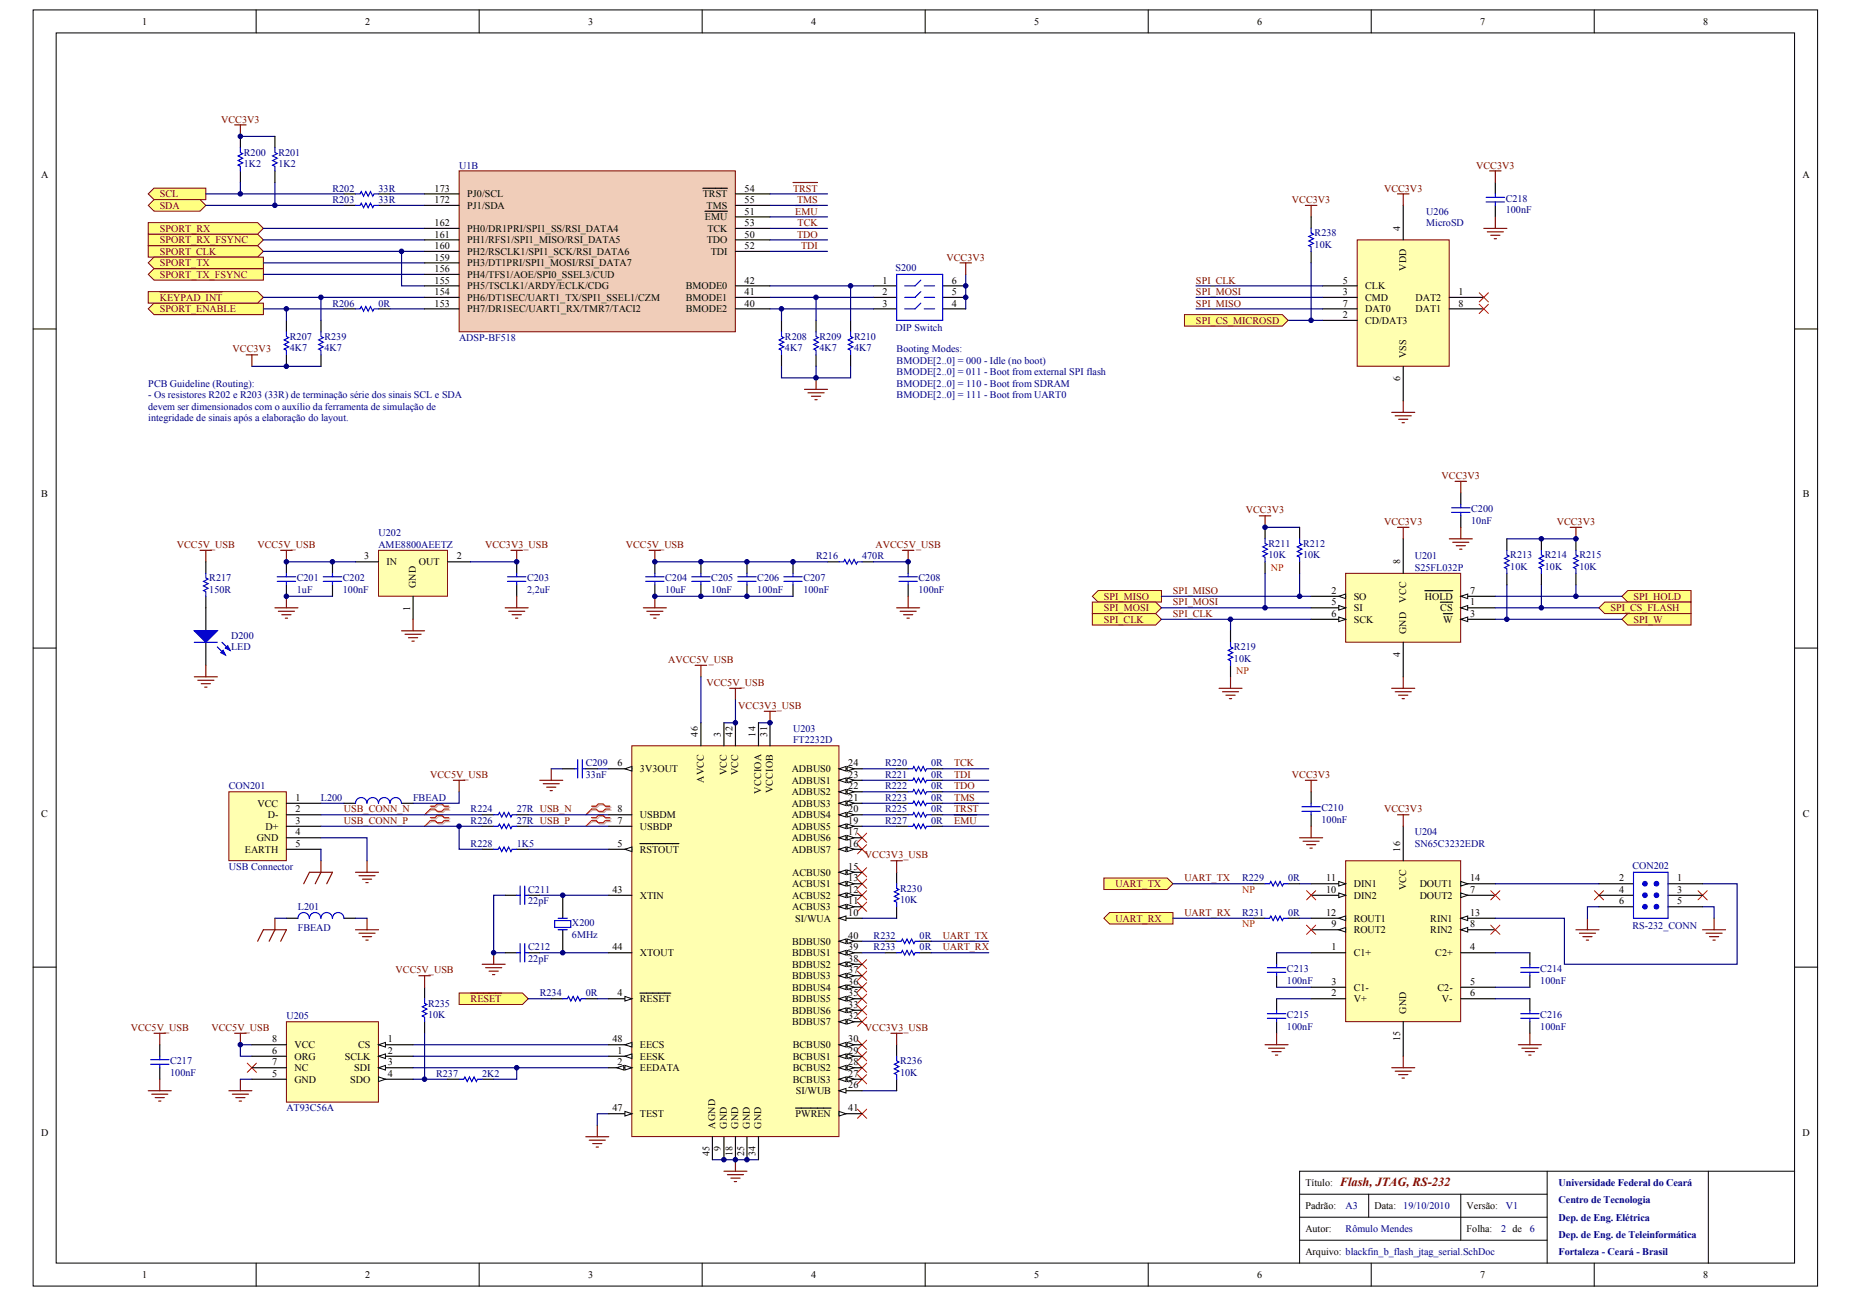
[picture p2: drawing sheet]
<svg xmlns="http://www.w3.org/2000/svg" width="291mm" height="204mm" viewBox="0 0 291 204" stroke-linecap="round" stroke-linejoin="round" font-family="sans-serif">
<defs><g id="words">
<text font-size="1.9" fill="#800000" x="210.3" y="186.1">Flash, JTAG, RS-232</text>
<g font-size="1.6">
<text x="22.3" y="3.9">1</text>
<text x="57.3" y="3.9">2</text>
<text x="92.3" y="3.9">3</text>
<text x="127.3" y="3.9">4</text>
<text x="162.4" y="3.9">5</text>
<text x="197.4" y="3.9">6</text>
<text x="232.4" y="3.9">7</text>
<text x="267.4" y="3.9">8</text>
<text x="6.4" y="28">A</text>
<text x="283" y="28">A</text>
<text x="68.2" y="35.5">162</text>
<text x="68.2" y="30.1">173</text>
<text x="68.2" y="31.9">172</text>
<text x="73.3" y="31">PJ0/SCL</text>
<text x="73.3" y="32.8">PJ1/SDA</text>
<text x="110.3" y="31">TRST</text>
<text x="110.7" y="34.6">EMU</text>
<text x="110.9" y="32.8">TMS</text>
<text x="116.9" y="30.1">54</text>
<text x="116.9" y="31.9">55</text>
<text x="116.9" y="33.7">51</text>
<text x="116.9" y="35.5">53</text>
<text x="68.2" y="37.3">161</text>
<text x="68.2" y="39.1">160</text>
<text x="68.2" y="40.9">159</text>
<text x="73.3" y="36.4">PH0/DR1PRI/SPI1_SS/RSI_DATA4</text>
<text x="73.3" y="38.2">PH1/RFS1/SPI1_MISO/RSI_DATA5</text>
<text x="73.3" y="40">PH2/RSCLK1/SPI1_SCK/RSI_DATA6</text>
<text x="73.3" y="41.8">PH3/DT1PRI/SPI1_MOSI/RSI_DATA7</text>
<text x="111" y="38.2">TDO</text>
<text x="111" y="36.4">TCK</text>
<text x="111.6" y="40">TDI</text>
<text x="116.9" y="37.3">50</text>
<text x="116.9" y="39.1">52</text>
<text x="219.8" y="36.2" transform="rotate(-90 219.8 36.2)">4</text>
<text x="68.2" y="42.7">156</text>
<text x="68.2" y="44.5">155</text>
<text x="68.2" y="46.3">154</text>
<text x="73.3" y="43.6">PH4/TFS1/AOE/SPI0_SSEL3/CUD</text>
<text x="73.3" y="45.4">PH5/TSCLK1/ARDY/ECLK/CDG</text>
<text x="73.3" y="47.2">PH6/DT1SEC/UART1_TX/SPI1_SSEL1/CZM</text>
<text x="107.7" y="45.4">BMODE0</text>
<text x="107.7" y="47.2">BMODE1</text>
<text x="116.9" y="44.5">42</text>
<text x="116.9" y="46.3">41</text>
<text x="138.5" y="44.5">1</text>
<text x="138.5" y="46.3">2</text>
<text x="149.4" y="46.3">5</text>
<text x="149.4" y="44.5">6</text>
<text x="210.8" y="46.3">3</text>
<text x="210.8" y="44.5">5</text>
<text x="214.3" y="47.2">CMD</text>
<text x="214.3" y="45.4">CLK</text>
<text x="220.7" y="42.5" transform="rotate(-90 220.7 42.5)">VDD</text>
<text x="222.2" y="47.2">DAT2</text>
<text x="229" y="46.3">1</text>
<text x="68.2" y="48.1">153</text>
<text x="73.3" y="49">PH7/DR1SEC/UART1_RX/TMR7/TACI2</text>
<text x="107.7" y="49">BMODE2</text>
<text x="116.9" y="48.1">40</text>
<text x="138.5" y="48.1">3</text>
<text x="149.4" y="48.1">4</text>
<text x="210.8" y="49.9">2</text>
<text x="210.8" y="48.1">7</text>
<text x="214.3" y="50.8">CD/DAT3</text>
<text x="214.3" y="49">DAT0</text>
<text x="222.2" y="49">DAT1</text>
<text x="229" y="48.1">8</text>
<text x="219.8" y="59.8" transform="rotate(-90 219.8 59.8)">6</text>
<text x="220.7" y="56.2" transform="rotate(-90 220.7 56.2)">VSS</text>
<text x="6.5" y="78.1">B</text>
<text x="283" y="78.1">B</text>
<text x="57.2" y="87.8">3</text>
<text x="60.7" y="88.7">IN</text>
<text x="65.8" y="88.7">OUT</text>
<text x="71.7" y="87.8">2</text>
<text x="219.8" y="88.6" transform="rotate(-90 219.8 88.6)">8</text>
<text x="64.4" y="95.9" transform="rotate(-90 64.4 95.9)">1</text>
<text x="65.3" y="92.3" transform="rotate(-90 65.3 92.3)">GND</text>
<text x="209" y="93.2">2</text>
<text x="209" y="95">5</text>
<text x="212.5" y="94.1">SO</text>
<text x="212.5" y="95.9">SI</text>
<text x="220.7" y="94.6" transform="rotate(-90 220.7 94.6)">VCC</text>
<text x="223.7" y="94.1">HOLD</text>
<text x="226.1" y="95.9">CS</text>
<text x="230.8" y="93.2">7</text>
<text x="230.8" y="95">1</text>
<text x="209" y="96.8">6</text>
<text x="212.5" y="97.7">SCK</text>
<text x="220.7" y="99.6" transform="rotate(-90 220.7 99.6)">GND</text>
<text x="226.6" y="97.7">W</text>
<text x="230.8" y="96.8">3</text>
<text x="219.8" y="103.1" transform="rotate(-90 219.8 103.1)">4</text>
<text x="109.6" y="115.6" transform="rotate(-90 109.6 115.6)">46</text>
<text x="113.2" y="115.6" transform="rotate(-90 113.2 115.6)">3</text>
<text x="115" y="115.6" transform="rotate(-90 115 115.6)">42</text>
<text x="118.6" y="115.6" transform="rotate(-90 118.6 115.6)">14</text>
<text x="120.4" y="115.6" transform="rotate(-90 120.4 115.6)">31</text>
<text x="46.4" y="125.7">1</text>
<text x="96.9" y="120.3">6</text>
<text x="100.4" y="121.2">3V3OUT</text>
<text x="110.5" y="122.9" transform="rotate(-90 110.5 122.9)">AVCC</text>
<text x="114.1" y="121.7" transform="rotate(-90 114.1 121.7)">VCC</text>
<text x="115.9" y="121.7" transform="rotate(-90 115.9 121.7)">VCC</text>
<text x="119.5" y="124.6" transform="rotate(-90 119.5 124.6)">VCCIOA</text>
<text x="121.3" y="124.5" transform="rotate(-90 121.3 124.5)">VCCIOB</text>
<text x="124.3" y="121.2">ADBUS0</text>
<text x="124.3" y="123">ADBUS1</text>
<text x="124.3" y="124.8">ADBUS2</text>
<text x="133.2" y="120.3">24</text>
<text x="133.2" y="122.1">23</text>
<text x="133.2" y="123.9">22</text>
<text x="133.2" y="125.7">21</text>
<text x="6.5" y="128.2">C</text>
<text x="40.4" y="126.6">VCC</text>
<text x="41.7" y="130.2">D+</text>
<text x="42" y="128.4">D-</text>
<text x="46.4" y="127.5">2</text>
<text x="46.4" y="129.3">3</text>
<text x="46.4" y="131.1">4</text>
<text x="96.9" y="127.5">8</text>
<text x="96.9" y="129.3">7</text>
<text x="100.4" y="128.4">USBDM</text>
<text x="100.4" y="130.2">USBDP</text>
<text x="124.3" y="126.6">ADBUS3</text>
<text x="124.3" y="128.4">ADBUS4</text>
<text x="124.3" y="130.2">ADBUS5</text>
<text x="133.2" y="127.5">20</text>
<text x="133.2" y="129.3">19</text>
<text x="133.2" y="131.1">17</text>
<text x="283" y="128.2">C</text>
<text x="38.5" y="133.8">EARTH</text>
<text x="40.3" y="132">GND</text>
<text x="46.4" y="132.9">5</text>
<text x="96.9" y="132.9">5</text>
<text x="100.4" y="133.8">RSTOUT</text>
<text x="124.3" y="132">ADBUS6</text>
<text x="124.3" y="133.8">ADBUS7</text>
<text x="124.4" y="137.5">ACBUS0</text>
<text x="133.2" y="132.9">16</text>
<text x="133.2" y="136.6">15</text>
<text x="219.8" y="133.7" transform="rotate(-90 219.8 133.7)">16</text>
<text x="96.1" y="140.2">43</text>
<text x="100.4" y="141.1">XTIN</text>
<text x="124.4" y="139.3">ACBUS1</text>
<text x="124.4" y="141.1">ACBUS2</text>
<text x="124.4" y="142.9">ACBUS3</text>
<text x="133.2" y="138.4">13</text>
<text x="133.2" y="140.2">12</text>
<text x="133.2" y="142">11</text>
<text x="133.2" y="143.8">10</text>
<text x="208.2" y="140.2">10</text>
<text x="208.2" y="138.4">11</text>
<text x="208.2" y="143.8">12</text>
<text x="212.5" y="141.1">DIN2</text>
<text x="212.5" y="139.3">DIN1</text>
<text x="220.7" y="139.8" transform="rotate(-90 220.7 139.8)">VCC</text>
<text x="222.9" y="141.1">DOUT2</text>
<text x="222.9" y="139.3">DOUT1</text>
<text x="230.8" y="140.2">7</text>
<text x="230.8" y="143.8">13</text>
<text x="230.8" y="138.4">14</text>
<text x="254.2" y="142">6</text>
<text x="254.2" y="140.2">4</text>
<text x="254.2" y="138.4">2</text>
<text x="263.3" y="138.4">1</text>
<text x="263.3" y="140.2">3</text>
<text x="263.3" y="142">5</text>
<text x="96.1" y="149.2">44</text>
<text x="124.4" y="148.3">BDBUS0</text>
<text x="124.8" y="144.7">SI/WUA</text>
<text x="133.2" y="147.4">40</text>
<text x="133.2" y="149.2">39</text>
<text x="209" y="149.2">1</text>
<text x="209" y="145.6">9</text>
<text x="212.5" y="146.5">ROUT2</text>
<text x="212.5" y="144.7">ROUT1</text>
<text x="224.5" y="146.5">RIN2</text>
<text x="224.5" y="144.7">RIN1</text>
<text x="230.8" y="149.2">4</text>
<text x="230.8" y="145.6">8</text>
<text x="100.4" y="150.1">XTOUT</text>
<text x="124.4" y="150.1">BDBUS1</text>
<text x="124.4" y="151.9">BDBUS2</text>
<text x="124.4" y="153.7">BDBUS3</text>
<text x="124.4" y="155.5">BDBUS4</text>
<text x="133.2" y="151">38</text>
<text x="133.2" y="152.8">37</text>
<text x="133.2" y="154.6">36</text>
<text x="209" y="154.6">3</text>
<text x="212.5" y="150.1">C1+</text>
<text x="212.5" y="155.5">C1-</text>
<text x="225.3" y="150.1">C2+</text>
<text x="225.7" y="155.5">C2-</text>
<text x="230.8" y="154.6">5</text>
<text x="96.9" y="156.4">4</text>
<text x="100.4" y="157.3">RESET</text>
<text x="124.4" y="157.3">BDBUS5</text>
<text x="124.4" y="159.1">BDBUS6</text>
<text x="124.4" y="160.9">BDBUS7</text>
<text x="133.2" y="156.4">35</text>
<text x="133.2" y="158.2">33</text>
<text x="133.2" y="160">32</text>
<text x="209" y="156.4">2</text>
<text x="212.5" y="157.3">V+</text>
<text x="220.7" y="159.1" transform="rotate(-90 220.7 159.1)">GND</text>
<text x="226.4" y="157.3">V-</text>
<text x="230.8" y="156.4">6</text>
<text x="42.7" y="165.4">6</text>
<text x="42.7" y="167.2">7</text>
<text x="42.7" y="163.6">8</text>
<text x="46.2" y="166.3">ORG</text>
<text x="46.2" y="164.5">VCC</text>
<text x="54.1" y="166.3">SCLK</text>
<text x="56.2" y="164.5">CS</text>
<text x="60.9" y="163.6">1</text>
<text x="60.9" y="165.4">2</text>
<text x="60.9" y="167.2">3</text>
<text x="96.1" y="163.6">48</text>
<text x="96.9" y="165.4">1</text>
<text x="96.9" y="167.2">2</text>
<text x="100.4" y="164.5">EECS</text>
<text x="100.4" y="166.3">EESK</text>
<text x="124.5" y="164.5">BCBUS0</text>
<text x="124.5" y="166.3">BCBUS1</text>
<text x="133.2" y="163.6">30</text>
<text x="133.2" y="165.4">29</text>
<text x="133.2" y="167.2">28</text>
<text x="219.8" y="163.5" transform="rotate(-90 219.8 163.5)">15</text>
<text x="42.7" y="169">5</text>
<text x="46.2" y="169.9">GND</text>
<text x="46.2" y="168.1">NC</text>
<text x="55" y="169.9">SDO</text>
<text x="55.6" y="168.1">SDI</text>
<text x="60.9" y="169">4</text>
<text x="100.4" y="168.1">EEDATA</text>
<text x="124.5" y="168.1">BCBUS2</text>
<text x="124.5" y="169.9">BCBUS3</text>
<text x="124.9" y="171.7">SI/WUB</text>
<text x="133.2" y="169">27</text>
<text x="133.2" y="170.8">26</text>
<text x="6.4" y="178.3">D</text>
<text x="96.1" y="174.5">47</text>
<text x="100.4" y="175.4">TEST</text>
<text x="112.3" y="177.2" transform="rotate(-90 112.3 177.2)">AGND</text>
<text x="114.1" y="177.2" transform="rotate(-90 114.1 177.2)">GND</text>
<text x="115.9" y="177.2" transform="rotate(-90 115.9 177.2)">GND</text>
<text x="117.7" y="177.2" transform="rotate(-90 117.7 177.2)">GND</text>
<text x="119.5" y="177.2" transform="rotate(-90 119.5 177.2)">GND</text>
<text x="124.9" y="175.4">PWREN</text>
<text x="133.2" y="174.5">41</text>
<text x="283" y="178.3">D</text>
<text x="111.4" y="181.5" transform="rotate(-90 111.4 181.5)">45</text>
<text x="113.2" y="180.7" transform="rotate(-90 113.2 180.7)">9</text>
<text x="115" y="181.5" transform="rotate(-90 115 181.5)">18</text>
<text x="116.8" y="181.5" transform="rotate(-90 116.8 181.5)">25</text>
<text x="118.6" y="181.5" transform="rotate(-90 118.6 181.5)">34</text>
<text x="204.9" y="186.2">Título:</text>
<text x="204.9" y="189.8">Padrão:</text>
<text x="215.8" y="189.8">Data: 19/10/2010</text>
<text x="230.2" y="189.8">Versão:</text>
<text x="204.9" y="197">Arquivo: blackfin_b_flash_jtag_serial.SchDoc</text>
<text x="204.9" y="193.4">Autor:</text>
<text x="230.2" y="193.4">Folha:</text>
<text x="22.3" y="200.6">1</text>
<text x="57.3" y="200.6">2</text>
<text x="92.3" y="200.6">3</text>
<text x="127.3" y="200.6">4</text>
<text x="162.4" y="200.6">5</text>
<text x="197.4" y="200.6">6</text>
<text x="232.4" y="200.6">7</text>
<text x="267.4" y="200.6">8</text>
</g>
<g font-size="1.6" fill="#800000">
<text x="34.7" y="19.2">VCC3V3</text>
<text x="231.7" y="26.5">VCC3V3</text>
<text x="25.1" y="31">SCL</text>
<text x="25.1" y="32.8">SDA</text>
<text x="124.5" y="30.1">TRST</text>
<text x="124.8" y="33.7">EMU</text>
<text x="125.1" y="31.9">TMS</text>
<text x="125.2" y="35.5">TCK</text>
<text x="202.8" y="31.9">VCC3V3</text>
<text x="217.3" y="30.1">VCC3V3</text>
<text x="25.1" y="40">SPORT_CLK</text>
<text x="25.1" y="38.2">SPORT_RX_FSYNC</text>
<text x="25.1" y="36.4">SPORT_RX</text>
<text x="25.1" y="41.8">SPORT_TX</text>
<text x="125.1" y="37.3">TDO</text>
<text x="125.8" y="39.1">TDI</text>
<text x="148.6" y="40.9">VCC3V3</text>
<text x="25.1" y="43.6">SPORT_TX_FSYNC</text>
<text x="25.1" y="47.2">KEYPAD_INT</text>
<text x="187.7" y="44.5">SPI_CLK</text>
<text x="187.7" y="46.3">SPI_MOSI</text>
<text x="25.1" y="49">SPORT_ENABLE</text>
<text x="187.7" y="50.8">SPI_CS_MICROSD</text>
<text x="187.7" y="48.1">SPI_MISO</text>
<text x="36.5" y="55.3">VCC3V3</text>
<text x="226.3" y="75.2">VCC3V3</text>
<text x="195.6" y="80.6">VCC3V3</text>
<text x="217.3" y="82.4">VCC3V3</text>
<text x="244.4" y="82.4">VCC3V3</text>
<text x="27.8" y="86">VCC5V_USB</text>
<text x="40.4" y="86">VCC5V_USB</text>
<text x="76.1" y="86">VCC3V3_USB</text>
<text x="98.2" y="86">VCC5V_USB</text>
<text x="137.4" y="86">AVCC5V_USB</text>
<text x="173.3" y="94.1">SPI_MISO</text>
<text x="173.3" y="95.9">SPI_MOSI</text>
<text x="184.1" y="95">SPI_MOSI</text>
<text x="184.1" y="93.2">SPI_MISO</text>
<text x="252.8" y="95.9">SPI_CS_FLASH</text>
<text x="256.4" y="94.1">SPI_HOLD</text>
<text x="173.3" y="97.7">SPI_CLK</text>
<text x="184.1" y="96.8">SPI_CLK</text>
<text x="256.4" y="97.7">SPI_W</text>
<text x="104.9" y="104.1">AVCC5V_USB</text>
<text x="110.9" y="107.7">VCC5V_USB</text>
<text x="115.9" y="111.3">VCC3V3_USB</text>
<text x="67.5" y="122.1">VCC5V_USB</text>
<text x="149.8" y="125.7">TMS</text>
<text x="149.8" y="122.1">TDI</text>
<text x="149.8" y="123.9">TDO</text>
<text x="149.8" y="120.3">TCK</text>
<text x="202.8" y="122.1">VCC3V3</text>
<text x="54" y="127.5">USB_CONN_N</text>
<text x="54" y="129.3">USB_CONN_P</text>
<text x="149.8" y="127.5">TRST</text>
<text x="149.8" y="129.3">EMU</text>
<text x="217.3" y="127.5">VCC3V3</text>
<text x="135.8" y="134.7">VCC3V3_USB</text>
<text x="175.1" y="139.3">UART_TX</text>
<text x="185.9" y="138.4">UART_TX</text>
<text x="185.9" y="143.8">UART_RX</text>
<text x="148" y="147.4">UART_TX</text>
<text x="148" y="149.2">UART_RX</text>
<text x="175.1" y="144.7">UART_RX</text>
<text x="62.1" y="152.8">VCC5V_USB</text>
<text x="20.5" y="161.8">VCC5V_USB</text>
<text x="33.2" y="161.8">VCC5V_USB</text>
<text x="73.9" y="157.3">RESET</text>
<text x="135.8" y="161.8">VCC3V3_USB</text>
</g>
<g font-size="1.6" fill="#000080">
<text x="38.3" y="24.5">R200</text>
<text x="38.3" y="26.3">1K2</text>
<text x="43.7" y="24.5">R201</text>
<text x="43.7" y="26.3">1K2</text>
<text x="72.1" y="26.5">U1B</text>
<text x="52.2" y="30.1">R202</text>
<text x="52.2" y="31.9">R203</text>
<text x="59.4" y="30.1">33R</text>
<text x="59.4" y="31.9">33R</text>
<text x="223.9" y="33.7">U206</text>
<text x="223.9" y="35.5">MicroSD</text>
<text x="236.4" y="31.7">C218</text>
<text x="236.4" y="33.5">100nF</text>
<text x="206.4" y="37.1">R238</text>
<text x="206.4" y="38.9">10K</text>
<text x="140.6" y="42.5">S200</text>
<text x="45.5" y="53.3">R207</text>
<text x="50.9" y="53.3">R239</text>
<text x="52.2" y="48.1">R206</text>
<text x="59.4" y="48.1">0R</text>
<text x="72.1" y="53.5">ADSP-BF518</text>
<text x="123.2" y="53.3">R208</text>
<text x="128.6" y="53.3">R209</text>
<text x="134.1" y="53.3">R210</text>
<text x="140.6" y="51.9">DIP Switch</text>
<text x="45.5" y="55.2">4K7</text>
<text x="50.9" y="55.2">4K7</text>
<text x="123.2" y="55.2">4K7</text>
<text x="128.6" y="55.2">4K7</text>
<text x="134.1" y="55.2">4K7</text>
<text x="140.8" y="55.3">Booting Modes:</text>
<text x="140.8" y="57.1">BMODE[2..0] = 000 - Idle (no boot)</text>
<text x="140.8" y="58.9">BMODE[2..0] = 011 - Boot from external SPI flash</text>
<text x="23.3" y="60.7">PCB Guideline (Routing):</text>
<text x="23.3" y="62.6">- Os resistores R202 e R203 (33R) de terminação série dos sinais SCL e SDA</text>
<text x="23.3" y="64.4">devem ser dimensionados com o auxílio da ferramenta de simulação de</text>
<text x="140.8" y="60.7">BMODE[2..0] = 110 - Boot from SDRAM</text>
<text x="140.8" y="62.6">BMODE[2..0] = 111 - Boot from UART0</text>
<text x="23.3" y="66.2">integridade de sinais após a elaboração do layout.</text>
<text x="230.9" y="80.4">C200</text>
<text x="230.9" y="82.2">10nF</text>
<text x="59.4" y="84.2">U202</text>
<text x="59.4" y="86">AME8800AEETZ</text>
<text x="128.1" y="87.8">R216</text>
<text x="135.3" y="87.8">470R</text>
<text x="199.1" y="85.8">R211</text>
<text x="199.1" y="87.6">10K</text>
<text x="204.6" y="85.8">R212</text>
<text x="204.6" y="87.6">10K</text>
<text x="222.1" y="87.8">U201</text>
<text x="222.1" y="89.6">S25FL032P</text>
<text x="237.1" y="87.6">R213</text>
<text x="237.1" y="89.4">10K</text>
<text x="242.5" y="87.6">R214</text>
<text x="242.5" y="89.4">10K</text>
<text x="247.9" y="87.6">R215</text>
<text x="247.9" y="89.4">10K</text>
<text x="32.9" y="91.2">R217</text>
<text x="32.9" y="93.1">150R</text>
<text x="46.6" y="91.2">C201</text>
<text x="46.6" y="93.1">1uF</text>
<text x="53.8" y="91.2">C202</text>
<text x="53.8" y="93.1">100nF</text>
<text x="82.7" y="91.2">C203</text>
<text x="82.7" y="93.1">2,2uF</text>
<text x="104.4" y="91.2">C204</text>
<text x="104.4" y="93.1">10uF</text>
<text x="111.7" y="91.2">C205</text>
<text x="111.7" y="93.1">10nF</text>
<text x="118.9" y="91.2">C206</text>
<text x="118.9" y="93.1">100nF</text>
<text x="126.1" y="91.2">C207</text>
<text x="126.1" y="93.1">100nF</text>
<text x="144.2" y="91.2">C208</text>
<text x="144.2" y="93.1">100nF</text>
<text x="36.3" y="100.3">D200</text>
<text x="36.3" y="102.1">LED</text>
<text x="193.7" y="102.1">R219</text>
<text x="193.7" y="103.9">10K</text>
<text x="124.5" y="114.9">U203</text>
<text x="124.5" y="116.7">FT2232D</text>
<text x="35.9" y="123.9">CON201</text>
<text x="50.4" y="125.7">L200</text>
<text x="64.8" y="125.7">FBEAD</text>
<text x="92" y="120.3">C209</text>
<text x="92" y="122.1">33nF</text>
<text x="138.9" y="120.3">R220</text>
<text x="138.9" y="123.9">R222</text>
<text x="138.9" y="125.7">R223</text>
<text x="138.9" y="122.1">R221</text>
<text x="146.2" y="120.3">0R</text>
<text x="146.2" y="123.9">0R</text>
<text x="146.2" y="125.7">0R</text>
<text x="146.2" y="122.1">0R</text>
<text x="73.9" y="127.5">R224</text>
<text x="73.9" y="129.3">R226</text>
<text x="81.1" y="127.5">27R USB_N</text>
<text x="81.1" y="129.3">27R USB_P</text>
<text x="138.9" y="129.3">R227</text>
<text x="138.9" y="127.5">R225</text>
<text x="146.2" y="129.3">0R</text>
<text x="146.2" y="127.5">0R</text>
<text x="207.4" y="127.3">C210</text>
<text x="207.4" y="129.2">100nF</text>
<text x="222.1" y="131.1">U204</text>
<text x="35.9" y="136.6">USB Connector</text>
<text x="73.9" y="132.9">R228</text>
<text x="81.1" y="132.9">1K5</text>
<text x="222.1" y="132.9">SN65C3232EDR</text>
<text x="256.2" y="136.4">CON202</text>
<text x="46.8" y="142.9">L201</text>
<text x="82.9" y="140.2">C211</text>
<text x="82.9" y="142">22pF</text>
<text x="141.3" y="140">R230</text>
<text x="141.3" y="141.8">10K</text>
<text x="195" y="138.4">R229</text>
<text x="195" y="143.8">R231</text>
<text x="202.2" y="138.4">0R</text>
<text x="202.2" y="143.8">0R</text>
<text x="46.8" y="146.1">FBEAD</text>
<text x="82.9" y="149.2">C212</text>
<text x="89.8" y="145.4">X200</text>
<text x="89.8" y="147.2">6MHz</text>
<text x="137.1" y="147.4">R232</text>
<text x="137.1" y="149.2">R233</text>
<text x="144.4" y="147.4">0R</text>
<text x="144.4" y="149.2">0R</text>
<text x="256.2" y="145.8">RS-232_CONN</text>
<text x="82.9" y="151">22pF</text>
<text x="202" y="152.6">C213</text>
<text x="202" y="154.4">100nF</text>
<text x="241.8" y="152.6">C214</text>
<text x="241.8" y="154.4">100nF</text>
<text x="45" y="160">U205</text>
<text x="67.2" y="158">R235</text>
<text x="67.2" y="159.8">10K</text>
<text x="84.7" y="156.4">R234</text>
<text x="92" y="156.4">0R</text>
<text x="202" y="159.8">C215</text>
<text x="202" y="161.6">100nF</text>
<text x="241.8" y="159.8">C216</text>
<text x="241.8" y="161.6">100nF</text>
<text x="26.7" y="167.1">C217</text>
<text x="141.3" y="167.1">R236</text>
<text x="26.7" y="168.9">100nF</text>
<text x="68.5" y="169">R237</text>
<text x="75.7" y="169">2K2</text>
<text x="141.3" y="168.9">10K</text>
<text x="45" y="174.5">AT93C56A</text>
<text x="211.2" y="189.8">A3</text>
<text x="236.4" y="189.8">V1</text>
<text x="244.7" y="186.2">Universidade Federal do Ceará</text>
<text x="244.7" y="188.9">Centro de Tecnologia</text>
<text x="244.7" y="191.6">Dep. de Eng. Elétrica</text>
<text x="211.2" y="193.4">Rômulo Mendes</text>
<text x="235.6" y="193.4">2 de</text>
<text x="240.2" y="193.4">6</text>
<text x="244.7" y="194.3">Dep. de Eng. de Teleinformática</text>
<text x="244.7" y="197">Fortaleza - Ceará - Brasil</text>
</g>
<g font-size="1.6" fill="#f00">
<text x="199.5" y="89.6">NP</text>
<text x="194.1" y="105.9">NP</text>
<text x="195" y="140.2">NP</text>
<text x="195" y="145.6">NP</text>
</g>
</g></defs>
<g fill="#fff" stroke="#000" stroke-width=".16">
<path d="M5.2 1.6h280.1v200.3h-280.1z"/>
<path d="M8.8 5.2h272.9v193.1h-272.9z"/>
</g>
<g fill="none" stroke="#000" stroke-width=".16">
<path d="M40.2 1.6v3.6M75.2 1.6v3.6M110.2 1.6v3.6M145.2 1.6v3.6M180.2 1.6v3.6M215.3 1.6v3.6M250.3 1.6v3.6M5.2 51.6h3.6M281.7 51.6h3.6M5.2 101.7h3.6M281.7 101.7h3.6M5.2 151.8h3.6"/>
<path d="M281.7 151.8h3.6M40.2 198.3v3.6M75.2 198.3v3.6M110.2 198.3v3.6M145.2 198.3v3.6M180.2 198.3v3.6M204 187.5h38.9M204 194.7h38.9M204 191.1h38.9M214.9 187.5v3.6M215.3 198.3v3.6M229.3 187.5v7.2"/>
<path d="M242.9 183.8v14.5M250.3 198.3v3.6M268.2 183.8v14.5M281.7 183.8h-77.7v14.5"/>
</g>
<g fill="#ffff80" stroke="#800000" stroke-width=".16">
<path d="M23.3 38.6h17.1l.9 .9-.9 .9h-17.1z" fill-rule="evenodd"/>
<path d="M23.3 36.8h17.1l.9 .9-.9 .9h-17.1z" fill-rule="evenodd"/>
<path d="M23.3 43.1l.9-.9h17.1v1.8h-17.1z" fill-rule="evenodd"/>
<path d="M23.3 34.9h17.1l.9 1-.9 .9h-17.1z" fill-rule="evenodd"/>
<path d="M23.3 41.3l.9-.9h17.1v1.8h-17.1z" fill-rule="evenodd"/>
</g>
<path d="M41.3 37.7h25.4M41.3 35.9h25.4M41.3 39.5h21.7M66.7 39.5h-3.7v5.4h3.7M41.3 41.3h25.4M41.3 43.1h25.4" fill="none" stroke="#000080" stroke-width=".18"/>
<path d="M23.3 48.5l.9-.9h17.1v1.8h-17.1z" fill-rule="evenodd" fill="#ffff80" stroke="#800000" stroke-width=".16"/>
<g fill="none" stroke="#000" stroke-width=".18">
<path d="M54 48.5h1.8M59.4 48.5h1.8M122.7 50.3v1.8M122.7 55.7v1.8M128.1 50.3v1.8M128.1 55.7v1.8M133.5 50.3v1.8M133.5 55.7v1.8M137.1 48.5h3.7M137.1 44.9h3.7M137.1 46.7h3.7M148 48.5h3.6"/>
<path d="M148 44.9h3.6M148 46.7h3.6"/>
</g>
<path d="M55.8 48.5h.7l.2-.4 .4 .7 .3-.7 .4 .7 .4-.7 .3 .7 .2-.3h.7M122.7 52.1v.7l.3 .2-.7 .4 .7 .3-.7 .4 .7 .3-.7 .4 .4 .2v.7M128.1 52.1v.7l.4 .2-.8 .4 .8 .3-.8 .4 .8 .3-.8 .4 .4 .2v.7M133.5 52.1v.7l.4 .2-.7 .4 .7 .3-.7 .4 .7 .3-.7 .4 .3 .2v.7M140.8 43.1h7.2v7.2h-7.2zM144.6 47.6l-1 .9h-1.6M144.6 45.8l-1 .9h-1.6M144.6 44l-1 .9h-1.6M145.1 48.5h1.6M145.1 46.7h1.6M145.1 44.9h1.6" fill="none" stroke="#00f" stroke-width=".18"/>
<path d="M120.9 46.7h16.2M120.9 44.9h16.2M120.9 48.5h16.2M122.7 57.5v1.8h10.8v-1.8M122.7 48.5v1.8M128.1 46.7v3.6M128.1 57.5v1.8M133.5 44.9v5.4M151.6 43.1v5.4" fill="none" stroke="#000080" stroke-width=".18"/>
<path d="M128.1 59.3v1.8M126.3 61.1h3.6M126.8 61.7h2.6M127.4 62.2h1.4M127.9 62.7h.4" fill="none" stroke="#800000" stroke-width=".18"/>
<path d="M211.2 135.1h18.1v25.3h-18.1z" fill="#ffffb0" stroke="#800000" stroke-width=".16"/>
<path d="M205.8 149.6h5.4M205.8 156.8h5.4M205.8 155h5.4M229.3 149.6h5.4M229.3 156.8h5.4M229.3 155h5.4M229.3 140.5h5.4" fill="none" stroke="#000" stroke-width=".18"/>
<path d="M229.3 140.2l1.1 .3-1.1 .4z" fill="#fff" stroke="#000" stroke-width=".16"/>
<path d="M229.3 145.9h5.4" fill="none" stroke="#000" stroke-width=".18"/>
<path d="M229.3 145.9l1.1-.3v.7z" fill="#fff" stroke="#000" stroke-width=".16"/>
<path d="M205.8 145.9h5.4" fill="none" stroke="#000" stroke-width=".18"/>
<path d="M210.2 145.9l1-.3v.7z" fill="#fff" stroke="#000" stroke-width=".16"/>
<path d="M205.8 140.5h5.4" fill="none" stroke="#000" stroke-width=".18"/>
<path d="M210.2 140.2l1 .3-1 .4z" fill="#fff" stroke="#000" stroke-width=".16"/>
<path d="M205.8 138.7h5.4" fill="none" stroke="#000" stroke-width=".18"/>
<path d="M210.2 138.4l1 .3-1 .4z" fill="#fff" stroke="#000" stroke-width=".16"/>
<path d="M205.8 144.1h5.4" fill="none" stroke="#000" stroke-width=".18"/>
<path d="M210.2 144.1l1-.3v.7z" fill="#fff" stroke="#000" stroke-width=".16"/>
<path d="M229.3 144.1h5.4" fill="none" stroke="#000" stroke-width=".18"/>
<path d="M229.3 144.1l1.1-.3v.7z" fill="#fff" stroke="#000" stroke-width=".16"/>
<path d="M229.3 138.7h5.4" fill="none" stroke="#000" stroke-width=".18"/>
<path d="M229.3 138.4l1.1 .3-1.1 .4z" fill="#fff" stroke="#000" stroke-width=".16"/>
<path d="M205.8 124.3v1.8M205.8 127.9v1.8M220.3 129.7v5.4M200.4 149.6v1.8M200.4 153.2v1.8M200.4 156.8v1.8M240.2 149.6v1.8M240.2 153.2v1.8M240.2 156.8v1.8M200.4 160.4v1.8M220.3 160.4v5.4M240.2 160.4v1.8" fill="none" stroke="#000" stroke-width=".18"/>
<g fill="none" stroke="#800000" stroke-width=".18">
<path d="M204 131.5h3.6M204.6 132h2.5M204.9 122.5h1.8M205.1 132.6h1.4M205.6 133.1h.4M205.8 122.5v1.8M205.8 129.7v1.8M219.4 127.9h1.8M220.3 127.9v1.8M198.6 164h3.6M199.1 164.5h2.6M199.7 165.1h1.4"/>
<path d="M200.2 165.6h.4M200.4 162.2v1.8M218.5 167.6h3.6M219 168.1h2.5M219.6 168.7h1.4M220.1 169.2h.4M220.3 165.8v1.8M238.4 164h3.6M238.9 164.5h2.5M239.4 165.1h1.5M240 165.6h.3M240.2 162.2v1.8"/>
</g>
<g fill="none" stroke="#00f" stroke-width=".18">
<path d="M204.4 126.6h2.9M204.4 127.4h2.9M205.8 126.1v.5M205.8 127.4v.5M199 151.9h2.8M199 152.6h2.8M199 159.1h2.8M199 159.8h2.8M200.4 151.4v.5M200.4 152.6v.6M200.4 158.6v.5M200.4 159.8v.6"/>
<path d="M238.7 151.9h2.9M238.7 152.6h2.9M238.7 159.1h2.9M238.7 159.8h2.9M240.2 151.4v.5M240.2 152.6v.6M240.2 158.6v.5M240.2 159.8v.6"/>
</g>
<path d="M200.4 156.8h5.4M200.4 155h5.4M200.4 149.6h5.4M234.7 156.8h5.5M234.7 155h5.5M234.7 149.6h5.5" fill="none" stroke="#000080" stroke-width=".18"/>
<g fill="#ffff80" stroke="#800000" stroke-width=".16">
<path d="M173.3 137.8h9.9l.9 .9-.9 .9h-9.9z" fill-rule="evenodd"/>
<path d="M173.3 144.1l.9-.9h9.9v1.8h-9.9z" fill-rule="evenodd"/>
</g>
<path d="M45 50.3v1.8M45 55.7v1.8M75.7 133.3h1.8M81.1 133.3h1.8" fill="none" stroke="#000" stroke-width=".18"/>
<path d="M45 52.1v.7l.3 .2-.7 .4 .7 .3-.7 .4 .7 .3-.7 .4 .4 .2v.7M77.5 133.3h.7l.2-.3 .4 .7 .3-.7 .4 .7 .3-.7 .4 .7 .2-.4h.7" fill="none" stroke="#00f" stroke-width=".18"/>
<path d="M124.5 28.6h3.8M124.8 32.3h3.6M38.6 55.7h1.8M39.5 55.7v1.8M150.7 41.3h1.8M151.6 41.3v1.8M113.6 183.8h3.7M114.2 184.4h2.5M114.7 184.9h1.5M115.3 185.5h.3M115.5 182v1.8" fill="none" stroke="#800000" stroke-width=".18"/>
<path d="M120.9 30.4h9M120.9 32.2h9M120.9 34h9M120.9 35.9h9M120.9 37.7h9M120.9 39.5h9M41.3 48.5h12.7M61.2 48.5h5.5M82.9 127.9h12.7M82.9 129.7h12.7M111.8 182h7.3" fill="none" stroke="#000080" stroke-width=".18"/>
<path d="M67.7 126.7h.8l.3-.3h.7l.4 .3h.7M67.7 127.2h.8l.3 .3h.7l.4-.3h.7M67.7 128.5h.8l.3-.3h.7l.4 .3h.7M67.7 129h.8l.3 .3h.7l.4-.3h.7M93 126.7h.8l.3-.3h.7l.4 .3h.7M93 127.2h.8l.3 .3h.7l.4-.3h.7M93 128.5h.8l.3-.3h.7l.4 .3h.7M93 129h.8l.3 .3h.7l.4-.3h.7" fill="none" stroke="#d0a3a3" stroke-width=".18"/>
<path d="M67.7 127.2l-1 .7M67.7 129l-1 .7M93 127.2l-1 .7M93 129l-1 .7" fill="none" stroke="#d0a3a3" stroke-width=".16"/>
<path d="M67.6 126.5h.7l.3-.3h.8l.3 .3h.7M67.6 127h.7l.3 .4h.8l.3-.4h.7M67.6 128.3h.7l.3-.3h.8l.3 .3h.7M67.6 128.8h.7l.3 .4h.8l.3-.4h.7M92.9 126.5h.7l.3-.3h.8l.3 .3h.8M92.9 127h.7l.3 .4h.8l.3-.4h.8M92.9 128.3h.7l.3-.3h.8l.3 .3h.8M92.9 128.8h.7l.3 .4h.8l.3-.4h.8" fill="none" stroke="#f00" stroke-width=".18"/>
<path d="M67.6 127l-.9 .9M67.6 128.8l-.9 .9M92.9 127l-.9 .9M92.9 128.8l-.9 .9" fill="none" stroke="#f00" stroke-width=".16"/>
<path d="M35.9 124.3h9v10.8h-9z" fill="#ffffb0" stroke="#800000" stroke-width=".16"/>
<path d="M45 126.1h5.4M45 127.9h5.4M45 129.7h5.4M45 131.5h5.4M45 133.3h5.4M45 144.1h1.8M54 144.1h1.8M66.7 155v1.8M66.7 160.4v1.8M70.3 169.4h1.8M75.7 169.4h1.8" fill="none" stroke="#000" stroke-width=".18"/>
<g fill="none" stroke="#000080" stroke-width=".18">
<path d="M50.4 131.5h7.2v3.6M50.4 127.9h25.3M50.4 129.7h25.3M50.4 133.3v1.8M50.4 126.1h3.6M43.2 144.1h1.8M55.8 144.1h1.8M37.7 169.4h1.8M39.5 164h-1.8v1.8h1.8M64.8 164h30.8M64.8 165.8h30.8M64.8 169.4h5.5"/>
<path d="M64.8 167.6h30.8M66.7 162.2v7.2M81.1 167.6v1.8h-3.6"/>
</g>
<g fill="none" stroke="#800000" stroke-width=".18">
<path d="M47.7 138.7l.9-1.8h3.6l-.9 1.8M50.4 135.1v1.8l-.9 1.8M55.8 136.9h3.6M56.3 137.5h2.6M56.9 138h1.4M57.4 138.5h.4M57.6 135.1v1.8M71.2 122.5h1.8M72.1 122.5v1.8M40.4 147.8l.9-1.9h3.7l-.9 1.9M43.2 144.1v1.8l-.9 1.9M55.8 145.9h3.6"/>
<path d="M56.3 146.5h2.6M56.9 147h1.4M57.4 147.6h.4M57.6 144.1v1.8M35.9 171.2h3.6M36.5 171.8h2.5M37 172.3h1.5M37.6 172.8h.3M37.7 169.4v1.8"/>
</g>
<path d="M48.6 144.1a.89 .89 0 0 0-.9-.9 .89 .89 0 0 0-.9 .9M50.4 144.1a.89 .89 0 0 0-.9-.9 .89 .89 0 0 0-.9 .9M52.2 144.1a.89 .89 0 0 0-.9-.9 .89 .89 0 0 0-.9 .9M54 144.1a.89 .89 0 0 0-.9-.9 .89 .89 0 0 0-.9 .9M66.7 156.8v.7l.3 .2-.7 .3 .7 .4-.7 .4 .7 .3-.7 .4 .4 .2v.7M72.1 169.4h.7l.2-.4 .3 .8 .4-.8 .4 .8 .3-.8 .4 .8 .2-.4h.7" fill="none" stroke="#00f" stroke-width=".18"/>
<path d="M38.8 166.9l1.5 1.4M40.3 166.9l-1.5 1.4" fill="none" stroke="#f00" stroke-width=".16"/>
<path d="M72.1 155.9h9.9l.9 .9-.9 .9h-9.9z" fill-rule="evenodd" fill="#ffff80" stroke="#800000" stroke-width=".16"/>
<g fill="none" stroke="#800000" stroke-width=".18">
<path d="M101 95.4h3.6M101.5 96h2.6M102.1 96.5h1.4M102.6 97h.4M102.8 93.6v1.8M140.8 95.4h3.6M141.3 96h2.5M141.8 96.5h1.5M142.4 97h.3M142.6 93.6v1.8M109.1 104.4h1.8M110 104.4v1.8"/>
<path d="M114.5 108h1.9M115.5 108v1.8M120 111.7h1.8M120.9 111.7v1.8M84.7 122.5h3.6M85.3 123h2.5M85.8 123.6h1.5M86.4 124.1h.3M86.5 120.7v1.8M149.8 126.1h3.8M73.9 155.9h4.8M75.7 151.4h3.6"/>
<path d="M76.2 151.9h2.6M76.8 152.4h1.4M77.3 153h.4M77.5 149.6v1.8M23.3 171.2h3.6M23.8 171.8h2.5M24.4 172.3h1.4M24.9 172.8h.4M25.1 169.4v1.8M92 178.4h3.6M92.5 179h2.5M93 179.5h1.5"/>
<path d="M93.8 176.6v1.8M93.6 180.1h.3"/>
</g>
<g fill="none" stroke="#000080" stroke-width=".18">
<path d="M137.1 88.2h5.5M115.5 109.8v3.7h-1.9M119.1 113.5h1.8M72.1 129.7v3.6h3.6M82.9 133.3h12.7M86.5 120.7h1.8M93.8 120.7h1.8M135.3 127.9h5.5M135.3 126.1h5.5M135.3 124.3h5.5M135.3 122.5h5.5M135.3 120.7h5.5"/>
<path d="M79.3 140.5h-1.8v9.1h1.8M82.9 156.8h3.6M84.7 140.5h10.9M84.7 149.6h10.9M93.8 156.8h1.8M95.6 174.8h-1.8v1.8M135.3 171.2h5.5"/>
</g>
<g fill="none" stroke="#000" stroke-width=".18">
<path d="M117.3 88.2v1.8M117.3 91.8v1.8M124.5 88.2v1.8M124.5 91.8v1.8M129.9 88.2h1.8M135.3 88.2h1.8M142.6 88.2v1.8M142.6 91.8v1.8M88.3 120.7h1.8M92 120.7h1.8M86.5 156.8h1.8M88.3 140.5v3.6"/>
<path d="M88.3 145.9v3.7M92 156.8h1.8M25.1 164v1.8M25.1 167.6v1.8"/>
</g>
<g fill="none" stroke="#00f" stroke-width=".18">
<path d="M115.8 90.5h2.9M115.8 91.3h2.9M117.3 90v.5M117.3 91.3v.5M123 90.5h2.9M123 91.3h2.9M124.5 90v.5M124.5 91.3v.5M131.7 88.2h.7l.2-.4 .4 .8 .3-.8 .4 .8 .4-.8 .3 .8 .2-.4h.7M141.1 90.5h2.9M141.1 91.3h2.9M142.6 90v.5"/>
<path d="M142.6 91.3v.5M90.7 119.2v2.9M91.4 119.2v2.9M90.1 120.7h.6M91.4 120.7h.6M87.1 144.5h2.5v1.1h-2.5zM87.6 144.1h1.5M87.6 145.9h1.5M88.3 156.8h.8l.1-.4 .4 .7 .4-.7 .3 .7 .4-.7 .4 .7 .1-.3h.8M23.6 166.3h2.9M23.6 167.1h2.9M25.1 165.8v.5"/>
<path d="M25.1 167.1v.5"/>
</g>
<g fill="none" stroke="#f00" stroke-width=".16">
<path d="M134.6 136.2l1.5 1.4M134.6 138l1.5 1.4M134.6 139.8l1.5 1.5M134.6 130.8l1.5 1.4M134.6 132.6l1.5 1.4M136.1 136.2l-1.5 1.4M136.1 138l-1.5 1.4M136.1 139.8l-1.5 1.5M136.1 130.8l-1.5 1.4M136.1 132.6l-1.5 1.4M134.6 150.6l1.5 1.5M134.6 152.4l1.5 1.5"/>
<path d="M134.6 154.2l1.5 1.5M134.6 156.1l1.5 1.4M134.6 157.9l1.5 1.4M134.6 159.7l1.5 1.4M134.6 141.6l1.5 1.5M136.1 150.6l-1.5 1.5M136.1 152.4l-1.5 1.5M136.1 154.2l-1.5 1.5M136.1 156.1l-1.5 1.4M136.1 157.9l-1.5 1.4M136.1 159.7l-1.5 1.4M136.1 141.6l-1.5 1.5"/>
<path d="M134.6 174.1l1.5 1.4M134.6 168.7l1.5 1.4M134.6 166.9l1.5 1.4M134.6 165.1l1.5 1.4M134.6 163.3l1.5 1.4M136.1 174.1l-1.5 1.4M136.1 168.7l-1.5 1.4M136.1 166.9l-1.5 1.4M136.1 165.1l-1.5 1.4M136.1 163.3l-1.5 1.4"/>
</g>
<path d="M99.2 117.1h32.5v61.3h-32.5z" fill="#ffffb0" stroke="#800000" stroke-width=".16"/>
<path d="M95.6 133.3h3.6" fill="none" stroke="#000" stroke-width=".18"/>
<path d="M98.1 133.3l1.1-.3v.7z" fill="#fff" stroke="#000" stroke-width=".16"/>
<path d="M100.4 132.4h6.2M95.6 149.6h3.6M95.6 156.8h3.6" fill="none" stroke="#000" stroke-width=".18"/>
<path d="M98.1 156.4l1.1 .4-1.1 .3z" fill="#fff" stroke="#000" stroke-width=".16"/>
<path d="M100.4 155.9h4.9M95.6 164h3.6" fill="none" stroke="#000" stroke-width=".18"/>
<path d="M98.1 164l1.1-.4v.8z" fill="#fff" stroke="#000" stroke-width=".16"/>
<path d="M95.6 165.8h3.6" fill="none" stroke="#000" stroke-width=".18"/>
<path d="M98.1 165.8l1.1-.4v.8z" fill="#fff" stroke="#000" stroke-width=".16"/>
<path d="M95.6 167.6h3.6" fill="none" stroke="#000" stroke-width=".18"/>
<g fill="#fff" stroke="#000" stroke-width=".16">
<path d="M98.1 167.2l1.1 .4-1.1 .4z"/>
<path d="M96.8 167.6l1.1-.4v.8z"/>
</g>
<path d="M95.6 174.8h3.6M111.8 178.4v3.6M113.6 178.4v3.6M115.5 178.4v3.6" fill="none" stroke="#000" stroke-width=".18"/>
<path d="M98.1 174.5l1.1 .3-1.1 .4z" fill="#fff" stroke="#000" stroke-width=".16"/>
<path d="M95.6 120.7h3.6" fill="none" stroke="#000" stroke-width=".18"/>
<path d="M98.1 120.7l1.1-.4v.7z" fill="#fff" stroke="#000" stroke-width=".16"/>
<path d="M110 113.5v3.6M113.6 113.5v3.6M115.5 113.5v3.6M95.6 127.9h3.6M95.6 129.7h3.6M131.7 120.7h3.6M95.6 140.5h3.6" fill="none" stroke="#000" stroke-width=".18"/>
<g fill="#fff" stroke="#000" stroke-width=".16">
<path d="M131.7 120.7l1.1-.4v.7z"/>
<path d="M133 120.3l1.1 .4-1.1 .3z"/>
</g>
<path d="M131.7 122.5h3.6" fill="none" stroke="#000" stroke-width=".18"/>
<g fill="#fff" stroke="#000" stroke-width=".16">
<path d="M131.7 122.5l1.1-.4v.7z"/>
<path d="M133 122.1l1.1 .4-1.1 .3z"/>
</g>
<path d="M131.7 124.3h3.6" fill="none" stroke="#000" stroke-width=".18"/>
<g fill="#fff" stroke="#000" stroke-width=".16">
<path d="M131.7 124.3l1.1-.4v.7z"/>
<path d="M133 123.9l1.1 .4-1.1 .3z"/>
</g>
<path d="M131.7 126.1h3.6" fill="none" stroke="#000" stroke-width=".18"/>
<g fill="#fff" stroke="#000" stroke-width=".16">
<path d="M131.7 126.1l1.1-.4v.8z"/>
<path d="M133 125.7l1.1 .4-1.1 .4z"/>
</g>
<path d="M131.7 127.9h3.6" fill="none" stroke="#000" stroke-width=".18"/>
<g fill="#fff" stroke="#000" stroke-width=".16">
<path d="M131.7 127.9l1.1-.4v.8z"/>
<path d="M133 127.5l1.1 .4-1.1 .4z"/>
</g>
<path d="M131.7 129.7h3.6" fill="none" stroke="#000" stroke-width=".18"/>
<g fill="#fff" stroke="#000" stroke-width=".16">
<path d="M131.7 129.7l1.1-.4v.8z"/>
<path d="M133 129.3l1.1 .4-1.1 .4z"/>
</g>
<path d="M131.7 131.5h3.6" fill="none" stroke="#000" stroke-width=".18"/>
<g fill="#fff" stroke="#000" stroke-width=".16">
<path d="M131.7 131.5l1.1-.4v.8z"/>
<path d="M133 131.1l1.1 .4-1.1 .4z"/>
</g>
<path d="M131.7 133.3h3.6" fill="none" stroke="#000" stroke-width=".18"/>
<g fill="#fff" stroke="#000" stroke-width=".16">
<path d="M131.7 133.3l1.1-.3v.7z"/>
<path d="M133 133l1.1 .3-1.1 .4z"/>
</g>
<path d="M131.7 136.9h3.6" fill="none" stroke="#000" stroke-width=".18"/>
<g fill="#fff" stroke="#000" stroke-width=".16">
<path d="M131.7 136.9l1.1-.3v.7z"/>
<path d="M133 136.6l1.1 .3-1.1 .4z"/>
</g>
<path d="M131.7 138.7h3.6" fill="none" stroke="#000" stroke-width=".18"/>
<g fill="#fff" stroke="#000" stroke-width=".16">
<path d="M131.7 138.7l1.1-.3v.7z"/>
<path d="M133 138.4l1.1 .3-1.1 .4z"/>
</g>
<path d="M131.7 140.5h3.6" fill="none" stroke="#000" stroke-width=".18"/>
<g fill="#fff" stroke="#000" stroke-width=".16">
<path d="M131.7 140.5l1.1-.3v.7z"/>
<path d="M133 140.2l1.1 .3-1.1 .4z"/>
</g>
<path d="M131.7 142.3h3.6" fill="none" stroke="#000" stroke-width=".18"/>
<g fill="#fff" stroke="#000" stroke-width=".16">
<path d="M131.7 142.3l1.1-.3v.7z"/>
<path d="M133 142l1.1 .3-1.1 .4z"/>
</g>
<path d="M131.7 144.1h3.6" fill="none" stroke="#000" stroke-width=".18"/>
<path d="M131.7 144.1l1.1-.3v.7z" fill="#fff" stroke="#000" stroke-width=".16"/>
<path d="M131.7 147.8h3.6" fill="none" stroke="#000" stroke-width=".18"/>
<g fill="#fff" stroke="#000" stroke-width=".16">
<path d="M131.7 147.8l1.1-.4v.7z"/>
<path d="M133 147.4l1.1 .4-1.1 .3z"/>
</g>
<path d="M131.7 149.6h3.6" fill="none" stroke="#000" stroke-width=".18"/>
<g fill="#fff" stroke="#000" stroke-width=".16">
<path d="M131.7 149.6l1.1-.4v.7z"/>
<path d="M133 149.2l1.1 .4-1.1 .3z"/>
</g>
<path d="M131.7 151.4h3.6" fill="none" stroke="#000" stroke-width=".18"/>
<g fill="#fff" stroke="#000" stroke-width=".16">
<path d="M131.7 151.4l1.1-.4v.7z"/>
<path d="M133 151l1.1 .4-1.1 .3z"/>
</g>
<path d="M131.7 153.2h3.6" fill="none" stroke="#000" stroke-width=".18"/>
<g fill="#fff" stroke="#000" stroke-width=".16">
<path d="M131.7 153.2l1.1-.4v.7z"/>
<path d="M133 152.8l1.1 .4-1.1 .3z"/>
</g>
<path d="M131.7 155h3.6" fill="none" stroke="#000" stroke-width=".18"/>
<g fill="#fff" stroke="#000" stroke-width=".16">
<path d="M131.7 155l1.1-.4v.7z"/>
<path d="M133 154.6l1.1 .4-1.1 .3z"/>
</g>
<path d="M131.7 156.8h3.6" fill="none" stroke="#000" stroke-width=".18"/>
<g fill="#fff" stroke="#000" stroke-width=".16">
<path d="M131.7 156.8l1.1-.4v.7z"/>
<path d="M133 156.4l1.1 .4-1.1 .3z"/>
</g>
<path d="M131.7 158.6h3.6" fill="none" stroke="#000" stroke-width=".18"/>
<g fill="#fff" stroke="#000" stroke-width=".16">
<path d="M131.7 158.6l1.1-.4v.7z"/>
<path d="M133 158.2l1.1 .4-1.1 .3z"/>
</g>
<path d="M131.7 160.4h3.6" fill="none" stroke="#000" stroke-width=".18"/>
<g fill="#fff" stroke="#000" stroke-width=".16">
<path d="M131.7 160.4l1.1-.4v.7z"/>
<path d="M133 160l1.1 .4-1.1 .3z"/>
</g>
<path d="M131.7 164h3.6" fill="none" stroke="#000" stroke-width=".18"/>
<g fill="#fff" stroke="#000" stroke-width=".16">
<path d="M131.7 164l1.1-.4v.8z"/>
<path d="M133 163.6l1.1 .4-1.1 .4z"/>
</g>
<path d="M131.7 165.8h3.6" fill="none" stroke="#000" stroke-width=".18"/>
<g fill="#fff" stroke="#000" stroke-width=".16">
<path d="M131.7 165.8l1.1-.4v.8z"/>
<path d="M133 165.4l1.1 .4-1.1 .4z"/>
</g>
<path d="M131.7 167.6h3.6" fill="none" stroke="#000" stroke-width=".18"/>
<g fill="#fff" stroke="#000" stroke-width=".16">
<path d="M131.7 167.6l1.1-.4v.8z"/>
<path d="M133 167.2l1.1 .4-1.1 .4z"/>
</g>
<path d="M131.7 169.4h3.6" fill="none" stroke="#000" stroke-width=".18"/>
<g fill="#fff" stroke="#000" stroke-width=".16">
<path d="M131.7 169.4l1.1-.4v.8z"/>
<path d="M133 169l1.1 .4-1.1 .4z"/>
</g>
<path d="M131.7 171.2h3.6" fill="none" stroke="#000" stroke-width=".18"/>
<path d="M131.7 171.2l1.1-.3v.7z" fill="#fff" stroke="#000" stroke-width=".16"/>
<path d="M131.7 174.8h3.6" fill="none" stroke="#000" stroke-width=".18"/>
<path d="M131.7 174.5l1.1 .3-1.1 .4z" fill="#fff" stroke="#000" stroke-width=".16"/>
<g fill="none" stroke="#000" stroke-width=".18">
<path d="M102.8 88.2v1.8M102.8 91.8v1.8M119.1 113.5v3.6M120.9 113.5v3.6M75.7 129.7h1.8M75.7 127.9h1.8M81.1 129.7h1.8M81.1 127.9h1.8M140.8 136.9v1.8M140.8 120.7h1.8M140.8 124.3h1.8M140.8 126.1h1.8"/>
<path d="M140.8 129.7h1.8M140.8 122.5h1.8M140.8 127.9h1.8M146.2 120.7h1.8M146.2 124.3h1.8M146.2 126.1h1.8M146.2 129.7h1.8M146.2 122.5h1.8M146.2 127.9h1.8M196.8 138.7h1.8M202.2 138.7h1.8M138.9 147.8h1.9"/>
<path d="M138.9 149.6h1.9M140.8 142.3v1.8M144.4 147.8h1.8M144.4 149.6h1.8M196.8 144.1h1.8M202.2 144.1h1.8M117.3 178.4v3.6M119.1 178.4v3.6M124.9 173.9h5.6M140.8 164v1.8M140.8 169.4v1.8"/>
</g>
<g fill="none" stroke="#00f" stroke-width=".18">
<path d="M101.4 90.5h2.8M101.4 91.3h2.8M102.8 90v.5M102.8 91.3v.5M77.5 127.9h.7l.2-.4 .4 .8 .3-.8 .4 .8 .3-.8 .4 .8 .2-.4h.7M77.5 129.7h.7l.2-.4 .4 .8 .3-.8 .4 .8 .3-.8 .4 .8 .2-.4h.7M140.8 138.7v.7l.3 .2-.7 .4 .7 .4-.7 .3 .7 .4-.7 .3 .4 .2v.7M142.6 120.7h.7l.2-.4 .3 .7 .4-.7 .4 .7 .3-.7 .4 .7 .2-.3h.7M142.6 124.3h.7l.2-.4 .3 .7 .4-.7 .4 .7 .3-.7 .4 .7 .2-.3h.7M142.6 126.1h.7l.2-.4 .3 .8 .4-.8 .4 .8 .3-.8 .4 .8 .2-.4h.7M142.6 129.7h.7l.2-.4 .3 .8 .4-.8 .4 .8 .3-.8 .4 .8 .2-.4h.7M142.6 122.5h.7l.2-.4 .3 .7 .4-.7 .4 .7 .3-.7 .4 .7 .2-.3h.7"/>
<path d="M142.6 127.9h.7l.2-.4 .3 .8 .4-.8 .4 .8 .3-.8 .4 .8 .2-.4h.7M198.6 138.7h.7l.2-.3 .4 .7 .3-.7 .4 .7 .3-.7 .4 .7 .2-.4h.7M140.8 147.8h.7l.2-.4 .3 .7 .4-.7 .3 .7 .4-.7 .4 .7 .1-.3h.8M140.8 149.6h.7l.2-.4 .3 .7 .4-.7 .3 .7 .4-.7 .4 .7 .1-.3h.8M198.6 144.1h.7l.2-.3 .4 .7 .3-.7 .4 .7 .3-.7 .4 .7 .2-.4h.7M140.8 165.8v.7l.3 .2-.7 .4 .7 .3-.7 .4 .7 .3-.7 .4 .4 .2v.7"/>
</g>
<g fill="none" stroke="#000080" stroke-width=".18">
<path d="M135.3 129.7h5.5M148 129.7h7.2M148 127.9h7.2M148 126.1h7.2M148 124.3h7.2M148 122.5h7.2M148 120.7h7.2M184.1 138.7h12.7M204 138.7h1.8M135.3 144.1h5.5M135.3 149.6h3.6M135.3 147.8h3.6"/>
<path d="M146.2 149.6h9M146.2 147.8h9M184.1 144.1h12.7M204 144.1h1.8"/>
</g>
<path d="M149.8 127.9h3.5" fill="none" stroke="#800000" stroke-width=".18"/>
<path d="M205.1 139.8l1.4 1.5M206.5 139.8l-1.4 1.5M234 139.8l1.5 1.5M235.5 139.8l-1.5 1.5M205.1 145.2l1.4 1.5M206.5 145.2l-1.4 1.5M234 145.2l1.5 1.5M235.5 145.2l-1.5 1.5" fill="none" stroke="#f00" stroke-width=".16"/>
<g fill="#ffff80" stroke="#800000" stroke-width=".16">
<path d="M23.3 30.4l.9-.9h8.1v1.8h-8.1z" fill-rule="evenodd"/>
<path d="M23.3 32.2l.9-.9h7.2l.9 .9-.9 .9h-7.2z" fill-rule="evenodd"/>
</g>
<g fill="none" stroke="#000080" stroke-width=".18">
<path d="M32.3 30.4h21.7M32.3 32.2h21.7M37.7 28.6v1.8M37.7 21.4h5.5M43.2 28.6v3.6M61.2 30.4h5.5M61.2 32.2h5.5M102.8 93.6h21.7M102.8 88.2h27.1M110 106.2v7.3M72.1 124.3v1.8h-7.3M234.7 138.7h16.3"/>
<path d="M267.3 138.7h5.4v12.7h-27.1v-7.3h-10.9M251 142.3h-1.8v1.8M267.3 142.3h1.8v1.8"/>
</g>
<g fill="none" stroke="#800000" stroke-width=".18">
<path d="M36.8 19.6h1.8M37.7 19.6v1.8M101.9 86.4h1.8M102.8 86.4v1.8M141.7 86.4h1.8M142.6 86.4v1.8M139.9 135.1h1.8M140.8 135.1v1.8M65.7 153.2h1.9M66.7 153.2v1.8M247.4 145.9h3.6M247.9 146.5h2.6"/>
<path d="M248.5 147h1.4M249 147.6h.4M249.2 144.1v1.8M267.3 145.9h3.6M267.8 146.5h2.5M268.4 147h1.4M268.9 147.6h.4M269.1 144.1v1.8M24.2 162.2h1.8M25.1 162.2v1.8M36.8 162.2h1.8M37.7 162.2v1.8"/>
<path d="M139.9 162.2h1.8M140.8 162.2v1.8"/>
</g>
<path d="M37.7 21.4v1.8M37.7 26.8v1.8M43.2 21.4v1.8M43.2 26.8v1.8M54 30.4h1.8M54 32.2h1.8M59.4 30.4h1.8M59.4 32.2h1.8M110 88.2v1.8M110 91.8v1.8M54 126.1h1.8M63 126.1h1.8" fill="none" stroke="#000" stroke-width=".18"/>
<path d="M37.7 23.2v.7l.4 .2-.7 .4 .7 .3-.7 .4 .7 .4-.7 .3 .3 .2v.7M43.2 23.2v.7l.3 .2-.7 .4 .7 .3-.7 .4 .7 .4-.7 .3 .4 .2v.7M55.8 30.4h.7l.2-.3 .4 .7 .3-.7 .4 .7 .4-.7 .3 .7 .2-.4h.7M55.8 32.2h.7l.2-.3 .4 .7 .3-.7 .4 .7 .4-.7 .3 .7 .2-.4h.7M108.6 90.5h2.9M108.6 91.3h2.9M110 90v.5M110 91.3v.5M63 126.1a.9 .9 0 0 0-.9-.9 .9 .9 0 0 0-.9 .9 .9 .9 0 0 0-.9-.9 .9 .9 0 0 0-.9 .9 .9 .9 0 0 0-.9-.9 .9 .9 0 0 0-.9 .9 .89 .89 0 0 0-.9-.9 .89 .89 0 0 0-.9 .9" fill="none" stroke="#00f" stroke-width=".18"/>
<path d="M250.3 139.8l1.4 1.5M251.7 139.8l-1.4 1.5M266.5 139.8l1.5 1.5M268 139.8l-1.5 1.5" fill="none" stroke="#f00" stroke-width=".16"/>
<path d="M59.4 86.4h10.8v7.2h-10.8z" fill="#ffffb0" stroke="#800000" stroke-width=".16"/>
<g fill="none" stroke="#000" stroke-width=".18">
<path d="M32.3 88.2v1.8M32.3 93.6v5.4M45 88.2v1.8M45 91.8v1.8M52.2 88.2v1.8M52.2 91.8v1.8M55.8 88.2h3.6M64.8 93.6v3.6M70.3 88.2h3.6M81.1 88.2v1.8M81.1 91.8v1.8M32.3 100.8v3.6"/>
<path d="M79.3 140.5h1.8M79.3 149.6h1.8M82.9 140.5h1.8M82.9 149.6h1.8"/>
</g>
<g fill="none" stroke="#800000" stroke-width=".18">
<path d="M31.4 86.4h1.8M32.3 86.4v1.8M43.2 95.4h3.6M43.7 96h2.5M44.1 86.4h1.8M44.2 96.5h1.5M44.8 97h.3M45 86.4v1.8M45 93.6v1.8M63 99h3.7M63.6 99.6h2.5M64.8 97.2v1.8"/>
<path d="M79.3 95.4h3.6M79.8 96h2.6M80.2 86.4h1.8M80.4 96.5h1.4M80.9 97h.4M81.1 86.4v1.8M81.1 93.6v1.8M30.5 106.2h3.6M31 106.8h2.6M31.6 107.3h1.4M32.1 107.9h.4M32.3 104.4v1.8"/>
<path d="M64.1 100.1h1.5M64.7 100.6h.3"/>
</g>
<path d="M45 88.2h10.8M45 93.6h7.2M73.9 88.2h7.2" fill="none" stroke="#000080" stroke-width=".18"/>
<g fill="none" stroke="#00f" stroke-width=".18">
<path d="M32.3 90v.7l.4 .2-.8 .4 .8 .3-.8 .4 .8 .3-.8 .4 .4 .2v.7M43.5 90.5h2.9M43.5 91.3h2.9M45 90v.5M45 91.3v.5M50.7 90.5h2.9M50.7 91.3h2.9M52.2 90v.5M52.2 91.3v.5M79.7 90.5h2.9M79.7 91.3h2.9M81.1 90v.5"/>
<path d="M81.1 91.3v.5M30.5 100.8h3.6M34.1 101.5l1.3 1.3M34.8 100.8l1.3 1.3M81.7 139.1v2.9M82.4 139.1v2.9M81.1 140.5h.6M81.1 149.6h.6M81.7 148.1v2.9M82.4 148.1v2.9M82.4 140.5h.5M82.4 149.6h.5"/>
</g>
<g fill="#00f" stroke="#00f" stroke-width=".18">
<path d="M30.5 99h3.6l-1.8 1.8z"/>
<path d="M34.7 102.4l.3-.3 .4 .7z"/>
<path d="M35.4 101.7l.3-.3 .4 .7z"/>
</g>
<path d="M23.3 45.8h17.1l.9 .9-.9 .9h-17.1z" fill-rule="evenodd" fill="#ffff80" stroke="#800000" stroke-width=".16"/>
<path d="M25.1 45.8h9.8" fill="none" stroke="#800000" stroke-width=".18"/>
<path d="M41.3 46.7h25.4" fill="none" stroke="#000080" stroke-width=".18"/>
<path d="M251 138.7h5.4M261.8 138.7h5.5M251 140.5h5.4M251 142.3h5.4M261.8 140.5h5.5M261.8 142.3h5.5" fill="none" stroke="#000" stroke-width=".18"/>
<path d="M256.4 136.9h5.4v7.2h-5.4z" fill="none" stroke="#00f" stroke-width=".18"/>
<path d="M258.1 138.8v-.2h.2l.1 .2-.2 .1M259.9 138.8v-.2h.2l.1 .2-.2 .1M258.1 140.6v-.2h.2l.1 .2-.2 .1M258.1 142.4v-.1l.2-.1 .1 .2-.2 .1M259.9 140.6v-.2h.2l.1 .2-.2 .1M259.9 142.4v-.1l.2-.1 .1 .2-.2 .1" fill="none" stroke="#00f" stroke-width=".54"/>
<path d="M211.2 90h18.1v10.8h-18.1z" fill="#ffffb0" stroke="#800000" stroke-width=".16"/>
<path d="M220.3 84.6v5.4M229.3 93.6h5.4M220.3 100.8v5.4" fill="none" stroke="#000" stroke-width=".18"/>
<path d="M229.3 93.6l1.1-.4v.8z" fill="#fff" stroke="#000" stroke-width=".16"/>
<path d="M223.7 92.7h4.4M229.3 95.4h5.4" fill="none" stroke="#000" stroke-width=".18"/>
<path d="M229.3 95.4l1.1-.4v.8z" fill="#fff" stroke="#000" stroke-width=".16"/>
<path d="M226.1 94.5h2M229.3 97.2h5.4" fill="none" stroke="#000" stroke-width=".18"/>
<path d="M229.3 97.2l1.1-.3v.7z" fill="#fff" stroke="#000" stroke-width=".16"/>
<path d="M205.8 93.6h5.4M226.6 96.3h1.5" fill="none" stroke="#000" stroke-width=".18"/>
<path d="M210.2 93.6l1-.4v.8z" fill="#fff" stroke="#000" stroke-width=".16"/>
<path d="M205.8 95.4h5.4" fill="none" stroke="#000" stroke-width=".18"/>
<path d="M210.2 95l1 .4-1 .4z" fill="#fff" stroke="#000" stroke-width=".16"/>
<path d="M205.8 97.2h5.4" fill="none" stroke="#000" stroke-width=".18"/>
<path d="M210.2 96.9l1 .3-1 .4z" fill="#fff" stroke="#000" stroke-width=".16"/>
<path d="M228.4 75.6h1.8M229.3 75.6v1.8M219.4 82.8h1.8M220.3 82.8v1.8M227.5 84.6h3.6M228.1 85.1h2.5M228.6 85.7h1.4M229.1 86.2h.4M229.3 82.8v1.8" fill="none" stroke="#800000" stroke-width=".18"/>
<path d="M229.3 77.4v1.8M229.3 81v1.8" fill="none" stroke="#000" stroke-width=".18"/>
<path d="M227.9 79.7h2.9M229.3 79.2v.5M227.9 80.4h2.9M229.3 80.4v.6" fill="none" stroke="#00f" stroke-width=".18"/>
<g fill="#ffff80" stroke="#800000" stroke-width=".16">
<path d="M171.5 96.3h9.9l.9 .9-.9 .9h-9.9z" fill-rule="evenodd"/>
<path d="M171.5 93.6l.9-.9h9.9v1.8h-9.9z" fill-rule="evenodd"/>
<path d="M171.5 94.5h9.9l.9 .9-.9 .9h-9.9z" fill-rule="evenodd"/>
</g>
<path d="M182.3 93.6h23.5M182.3 95.4h23.5M182.3 97.2h23.5M193.2 97.2v1.8M198.6 82.8h5.4M198.6 90v5.4M204 90v3.6" fill="none" stroke="#000080" stroke-width=".18"/>
<path d="M197.7 81h1.8M198.6 81v1.8M191.4 108h3.6M191.9 108.6h2.5M192.4 109.1h1.5M193 109.7h.3M193.2 106.2v1.8M218.5 108h3.6M219 108.6h2.5M219.6 109.1h1.4M220.1 109.7h.4M220.3 106.2v1.8" fill="none" stroke="#800000" stroke-width=".18"/>
<path d="M193.2 99v1.8M198.6 82.8v1.8M198.6 88.2v1.8M204 82.8v1.8M204 88.2v1.8M193.2 104.4v1.8" fill="none" stroke="#000" stroke-width=".18"/>
<path d="M198.6 84.6v.7l.4 .2-.8 .3 .8 .4-.8 .4 .8 .3-.8 .4 .4 .2v.7M204 84.6v.7l.4 .2-.7 .3 .7 .4-.7 .4 .7 .3-.7 .4 .3 .2v.7M193.2 100.8v.7l.3 .2-.7 .4 .7 .3-.7 .4 .7 .4-.7 .3 .4 .2v.7" fill="none" stroke="#00f" stroke-width=".18"/>
<g fill="#ffff80" stroke="#800000" stroke-width=".16">
<path d="M254.6 97.2l.9-.9h10v1.8h-10z" fill-rule="evenodd"/>
<path d="M254.6 93.6l.9-.9h10v1.8h-10z" fill-rule="evenodd"/>
<path d="M251 95.4l.9-.9h13.6v1.8h-13.6z" fill-rule="evenodd"/>
</g>
<path d="M234.7 93.6h19.9M234.7 95.4h16.3M234.7 97.2h19.9M236.5 84.6h10.9M236.5 91.8v5.4M242 91.8v3.6M247.4 91.8v1.8" fill="none" stroke="#000080" stroke-width=".18"/>
<path d="M246.5 82.8h1.8M247.4 82.8v1.8" fill="none" stroke="#800000" stroke-width=".18"/>
<path d="M236.5 84.6v1.8M236.5 90v1.8M242 84.6v1.8M242 90v1.8M247.4 84.6v1.8M247.4 90v1.8" fill="none" stroke="#000" stroke-width=".18"/>
<path d="M236.5 86.4v.7l.4 .2-.7 .3 .7 .4-.7 .4 .7 .3-.7 .4 .3 .2v.7M242 86.4v.7l.3 .2-.7 .3 .7 .4-.7 .4 .7 .3-.7 .4 .4 .2v.7M247.4 86.4v.7l.4 .2-.8 .3 .8 .4-.8 .4 .8 .3-.8 .4 .4 .2v.7" fill="none" stroke="#00f" stroke-width=".18"/>
<path d="M72.1 26.8h43.3v25.3h-43.3z" fill="#f0cdb9" stroke="#800000" stroke-width=".16"/>
<g fill="none" stroke="#000" stroke-width=".18">
<path d="M66.7 35.9h5.4M66.7 37.7h5.4M66.7 39.5h5.4M66.7 30.4h5.4M66.7 32.2h5.4M110.3 29.6h3.9M110.7 33.2h3.5M115.5 35.9h5.4M115.5 37.7h5.4M115.5 39.5h5.4M115.5 30.4h5.4M115.5 32.2h5.4"/>
<path d="M115.5 34h5.4M66.7 41.3h5.4M66.7 43.1h5.4M66.7 44.9h5.4M66.7 46.7h5.4M66.7 48.5h5.4M115.5 44.9h5.4M115.5 46.7h5.4M115.5 48.5h5.4"/>
</g>
<path d="M45 160.4h14.4v12.6h-14.4z" fill="#ffffb0" stroke="#800000" stroke-width=".16"/>
<path d="M59.4 164h5.4" fill="none" stroke="#000" stroke-width=".18"/>
<path d="M59.4 164l1.1-.4v.8z" fill="#fff" stroke="#000" stroke-width=".16"/>
<path d="M59.4 165.8h5.4" fill="none" stroke="#000" stroke-width=".18"/>
<path d="M59.4 165.8l1.1-.4v.8z" fill="#fff" stroke="#000" stroke-width=".16"/>
<path d="M59.4 167.6h5.4" fill="none" stroke="#000" stroke-width=".18"/>
<path d="M59.4 167.6l1.1-.4v.8z" fill="#fff" stroke="#000" stroke-width=".16"/>
<path d="M59.4 169.4h5.4" fill="none" stroke="#000" stroke-width=".18"/>
<path d="M59.4 169l1.1 .4-1.1 .4z" fill="#fff" stroke="#000" stroke-width=".16"/>
<path d="M39.5 169.4h5.5M39.5 165.8h5.5M39.5 167.6h5.5M39.5 164h5.5" fill="none" stroke="#000" stroke-width=".18"/>
<path d="M213 37.7h14.5v19.8h-14.5z" fill="#ffffb0" stroke="#800000" stroke-width=".16"/>
<path d="M220.3 32.2v5.5M234.7 28.6v1.8M234.7 32.2v1.8M207.6 46.7h5.4M207.6 50.3h5.4M207.6 44.9h5.4M207.6 48.5h5.4M220.3 57.5v5.4M227.5 46.7h5.4M227.5 48.5h5.4" fill="none" stroke="#000" stroke-width=".18"/>
<g fill="none" stroke="#800000" stroke-width=".18">
<path d="M219.4 30.4h1.8M220.3 30.4v1.8M232.9 35.9h3.6M233.5 36.4h2.5M233.8 26.8h1.8M234 36.9h1.5M234.6 37.5h.3M234.7 26.8v1.8M234.7 34v1.9M218.5 64.7h3.6M219 65.3h2.5M219.6 65.8h1.4"/>
<path d="M220.1 66.4h.4M220.3 62.9v1.8"/>
</g>
<path d="M233.3 31h2.9M233.3 31.7h2.9M234.7 30.4v.6M234.7 31.7v.5" fill="none" stroke="#00f" stroke-width=".18"/>
<path d="M187.7 44.9h19.9M187.7 46.7h19.9M187.7 48.5h19.9M202.2 50.3h5.4" fill="none" stroke="#000080" stroke-width=".18"/>
<path d="M185.9 49.4h15.4l.9 .9-.9 .9h-15.4z" fill-rule="evenodd" fill="#ffff80" stroke="#800000" stroke-width=".16"/>
<path d="M204.9 32.2h1.8M205.8 32.2v1.8" fill="none" stroke="#800000" stroke-width=".18"/>
<path d="M205.8 34v1.9M205.8 39.5v1.8M50.4 50.3v1.8M50.4 55.7v1.8" fill="none" stroke="#000" stroke-width=".18"/>
<path d="M205.8 35.9v.7l.4 .2-.7 .3 .7 .4-.7 .3 .7 .4-.7 .4 .3 .1v.8M50.4 52.1v.7l.3 .2-.7 .4 .7 .3-.7 .4 .7 .3-.7 .4 .4 .2v.7" fill="none" stroke="#00f" stroke-width=".18"/>
<path d="M39.5 57.5h10.9M45 48.5v1.8M50.4 46.7v3.6M205.8 41.3v9" fill="none" stroke="#000080" stroke-width=".18"/>
<path d="M232.2 46l1.5 1.4M232.2 47.8l1.5 1.4M233.7 46l-1.5 1.4M233.7 47.8l-1.5 1.4" fill="none" stroke="#f00" stroke-width=".16"/>
<g fill="#000080" stroke="#000080" stroke-width=".16">
<circle cx="37.7" cy="164" r=".35"/>
<circle cx="37.7" cy="30.4" r=".35"/>
<circle cx="37.7" cy="21.4" r=".35"/>
<circle cx="43.1" cy="32.2" r=".35"/>
<circle cx="45" cy="93.6" r=".35"/>
<circle cx="45" cy="88.2" r=".35"/>
<circle cx="45" cy="57.5" r=".35"/>
<circle cx="45" cy="48.5" r=".35"/>
<circle cx="50.4" cy="46.7" r=".35"/>
<circle cx="52.2" cy="88.2" r=".35"/>
<circle cx="63" cy="39.5" r=".35"/>
<circle cx="66.6" cy="169.4" r=".35"/>
<circle cx="72.1" cy="129.7" r=".35"/>
<circle cx="77.5" cy="149.5" r=".35"/>
<circle cx="81.1" cy="167.6" r=".35"/>
<circle cx="81.1" cy="88.2" r=".35"/>
<circle cx="88.3" cy="149.5" r=".35"/>
<circle cx="88.3" cy="140.5" r=".35"/>
<circle cx="102.8" cy="93.6" r=".35"/>
<circle cx="102.8" cy="88.2" r=".35"/>
<circle cx="110" cy="93.6" r=".35"/>
<circle cx="110" cy="88.2" r=".35"/>
<circle cx="113.6" cy="182" r=".35"/>
<circle cx="115.4" cy="182" r=".35"/>
<circle cx="115.4" cy="113.4" r=".35"/>
<circle cx="117.2" cy="182" r=".35"/>
<circle cx="117.2" cy="93.6" r=".35"/>
<circle cx="117.2" cy="88.2" r=".35"/>
<circle cx="120.9" cy="113.4" r=".35"/>
<circle cx="122.7" cy="48.5" r=".35"/>
<circle cx="124.5" cy="88.2" r=".35"/>
<circle cx="128.1" cy="59.3" r=".35"/>
<circle cx="128.1" cy="46.7" r=".35"/>
<circle cx="133.5" cy="44.9" r=".35"/>
<circle cx="142.6" cy="88.2" r=".35"/>
<circle cx="151.6" cy="46.7" r=".35"/>
<circle cx="151.6" cy="44.9" r=".35"/>
<circle cx="193.2" cy="97.2" r=".35"/>
<circle cx="198.6" cy="95.4" r=".35"/>
<circle cx="198.6" cy="82.8" r=".35"/>
<circle cx="204" cy="93.6" r=".35"/>
<circle cx="205.8" cy="50.3" r=".35"/>
<circle cx="236.5" cy="97.2" r=".35"/>
<circle cx="242" cy="95.4" r=".35"/>
<circle cx="242" cy="84.6" r=".35"/>
<circle cx="247.4" cy="93.6" r=".35"/>
<circle cx="247.4" cy="84.6" r=".35"/>
</g>
<use href="#words"/>
</svg>
